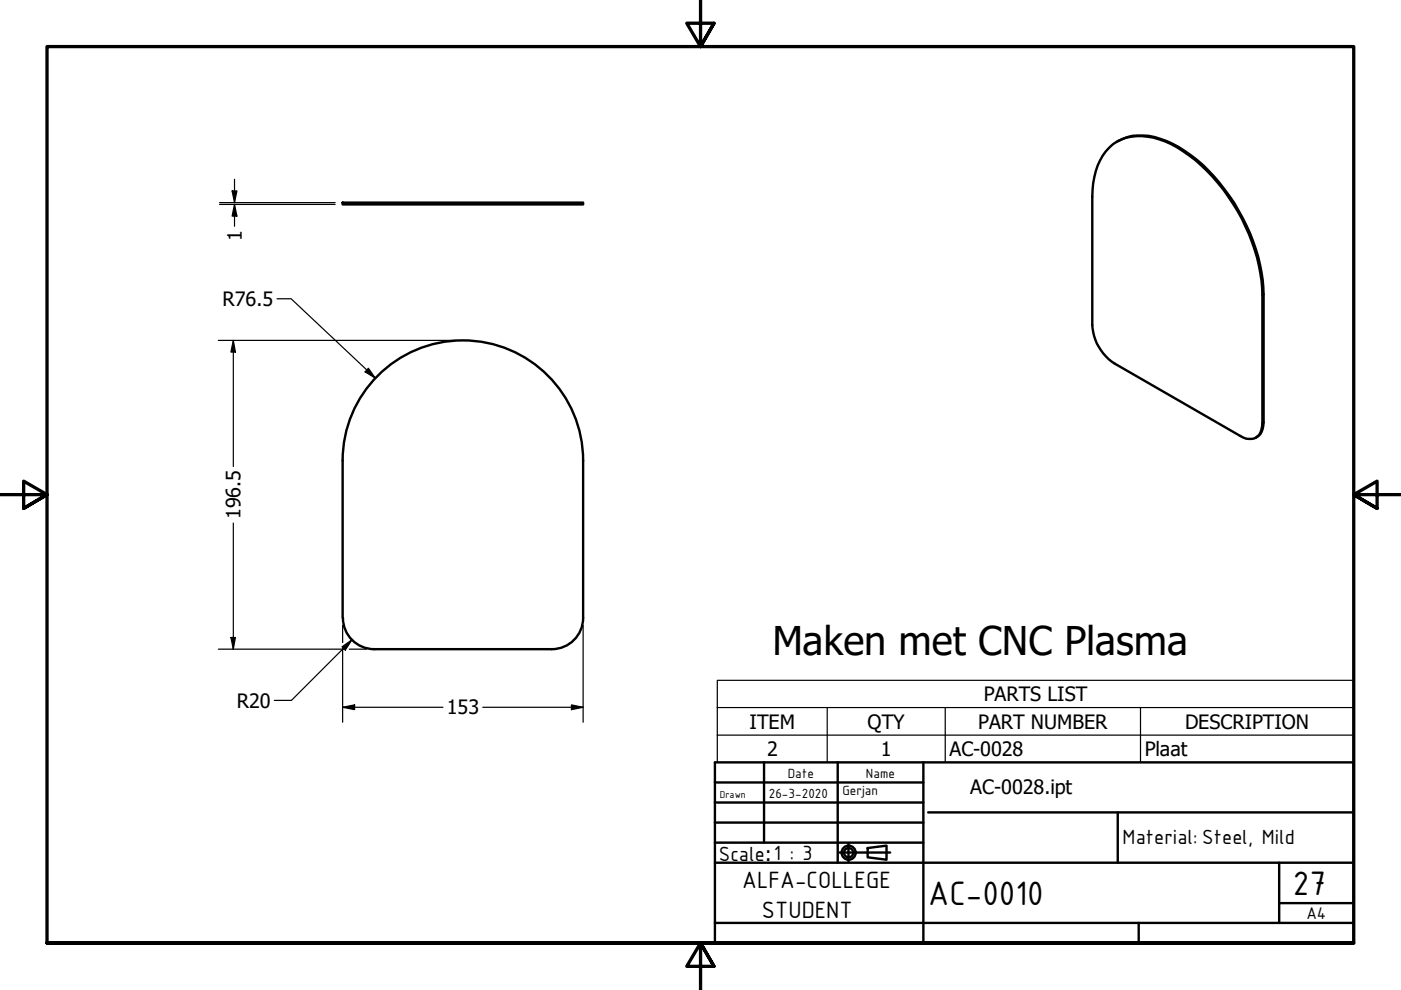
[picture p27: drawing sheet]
<svg xmlns="http://www.w3.org/2000/svg" width="297mm" height="210mm" viewBox="0 0 297 210" stroke-linecap="round" stroke-linejoin="round" font-family="sans-serif">
<defs><g id="words">
<text font-size="8.4" x="163.8" y="138.9">Maken met CNC Plasma</text>
<g font-size="7.7">
<text x="196.8" y="191.8">AC-0010</text>
<text x="274.1" y="189.7">27</text>
</g>
<g font-size="5.4">
<text x="157.4" y="188.4">ALFA-COLLEGE</text>
<text x="161.5" y="194.6">STUDENT</text>
</g>
<g font-size="4.7">
<text x="238" y="179">Material: Steel, Mild</text>
<text x="152.4" y="182.5">Scale</text>
</g>
<g font-size="4.2">
<text x="51.2" y="51.1" transform="rotate(-90 51.2 51.1)">1</text>
<text x="47.2" y="64.9">R76.5</text>
<text x="51" y="110.1" transform="rotate(-90 51 110.1)">196.5</text>
<text x="208.6" y="148.7">PARTS LIST</text>
<text x="50.2" y="150">R20</text>
<text x="94.7" y="151.5">153</text>
<text x="158.9" y="154.5">ITEM</text>
<text x="184" y="154.5">QTY</text>
<text x="207.4" y="154.5">PART NUMBER</text>
<text x="251.3" y="154.5">DESCRIPTION</text>
<text x="162.6" y="160.3">2</text>
<text x="186.8" y="160.3">1</text>
<text x="201.3" y="160.3">AC-0028</text>
<text x="242.7" y="160.4">Plaat</text>
<text x="205.7" y="168.4">AC-0028.ipt</text>
<text x="162.2" y="182.5">:1 : 3</text>
</g>
<text font-size="3.9" x="277" y="194.9">A4</text>
<g font-size="3">
<text x="167" y="164.9">Date</text>
<text x="183.6" y="164.9">Name</text>
<text x="163" y="169.1">26-3-2020</text>
<text x="178.6" y="168.6">Gerjan</text>
</g>
<text font-size="2.3" x="152.6" y="169.1">Drawn</text>
</g></defs>
<!-- layer: Visible (ANSI) -->
<path d="M235.2 31.3a10.2 10.2 0 0 1 10.6-1.7 29.2 29.2 0 0 1 12.5 9.2 39.7 39.7 0 0 1 9.4 23.7l-.1 27.9a2.65 2.65 0 0 1-4.1 2.3l-27.2-15.6a10.5 10.5 0 0 1-4.7-8.2v-27.2a14.7 14.7 0 0 1 3.6-10.4zM236.9 30a11.5 11.5 0 0 1 10.4-.1 31.5 31.5 0 0 1 13.4 11.7 39 39 0 0 1 7.2 20.8l-.1 27.9a2.79 2.79 0 0 1-1.5 2.5M72.6 43h51v.3h-51zM72.6 97.7a25.5 25.5 0 0 1 25.5-25.5 25.5 25.5 0 0 1 25.5 25.5M72.6 97.6v33.4M123.6 97.6v33.4M72.7 131a6.6 6.6 0 0 0 6.6 6.6M123.6 131a6.6 6.6 0 0 1-6.6 6.6h-37.7" fill="none" stroke="#000" stroke-width=".51"/>
<!-- layer: Visible Narrow (ANSI) -->
<path d="M267.9 62.4l-.2 .1M267.9 89.6l-.2 .2" fill="none" stroke="#000" stroke-width=".38"/>
<!-- layer: Symbol (ANSI) -->
<path d="M152.1 150v-5.8h134.9v5.8M152.1 150h134.9v5.9M152.1 150v11.6h134.9v-5.7M152.1 155.9h134.9M175.4 150v11.6M200.4 150v11.6M241.8 150v11.6" fill="none" stroke="#000" stroke-width=".25"/>
<!-- layer: Border (ISO) -->
<path d="M148.5 -.1v10l-2.9-5h5.8l-2.9 5 2.9-5M0 104.9h10l-5-2.9v5.8l5-2.9-5 2.9M297 104.9h-10l5-2.9v5.8l-5-2.9 5 2.9M10 199.9v-190h277v190h-277h277M151.4 204.9l-2.9-5 2.9 5h-5.8l2.9-5v10" fill="none" stroke="#000" stroke-width=".7"/>
<!-- layer: Title (ANSI) -->
<path d="M196.8 172.2h90.2M237 172.2v10.7" fill="none" stroke="#000" stroke-width=".51"/>
<!-- layer: Title (ISO) -->
<g fill="none" stroke="#000" stroke-width=".51">
<path d="M151.6 161.6h135.4v38.3h-135.4zM151.6 165.9h44.2M151.6 170.2h44.2M151.6 174.4h44.2M151.6 178.7h44.2M162 161.6v17.1M177.6 161.6v21.3M179.9 178.9v3.8M184 179.8l4-.5v3l-4-.5zM195.8 161.6v38.3M151.6 195.7h135.4M151.6 182.9h135.4"/>
<path d="M178 180.8h10.7M241.4 195.7v4.2M271.2 191.5h15.8M271.2 182.9v12.8"/>
<circle cx="179.9" cy="180.8" r="1.49"/>
<circle cx="179.9" cy="180.8" r=".98"/>
</g>
<!-- layer: Dimension (ANSI) -->
<g fill="none" stroke="#000" stroke-width=".25">
<path d="M49.7 38v5M46.5 43h24.6M46.5 43.3h24.6M49.2 40.5h1l-.5 2.5zM49.7 43.3l.5 2.5h-1zM49.7 43.3v4.7M46.3 72.2h50.3M49.5 72.2l.4 2.4h-.9zM49.5 72.2v26.7M58.7 63.3h3l17.9 16.9M78.1 78.1l1.5 2.1-2.2-1.4zM49.5 110.9v26.7"/>
<path d="M46.3 137.6h26.9M49 135.2h.9l-.4 2.4zM72.5 137.1l2.1-1.4-1.4 2.1zM72.6 132.6v3.6M72.6 137.1v16M74 137.6h3.7M74.6 135.7l-12.8 12.8h-3.6M123.6 132.6v20.5M72.6 150l2.6-.5v1zM72.6 150h21.3M102.4 150h21.2M121.2 149.5l2.4 .5-2.4 .5z"/>
</g>
<g fill="#000">
<path d="M49.2 40.5h1l-.5 2.5z" fill-rule="evenodd"/>
<path d="M49.7 43.3l.5 2.5h-1z" fill-rule="evenodd"/>
<path d="M49.5 72.2l.4 2.4h-.9z" fill-rule="evenodd"/>
<path d="M78.1 78.1l1.5 2.1-2.2-1.4z" fill-rule="evenodd"/>
<path d="M49 135.2h.9l-.4 2.4z" fill-rule="evenodd"/>
<path d="M72.5 137.1l2.1-1.4-1.4 2.1z" fill-rule="evenodd"/>
<path d="M72.6 150l2.6-.5v1z" fill-rule="evenodd"/>
<path d="M121.2 149.5l2.4 .5-2.4 .5z" fill-rule="evenodd"/>
</g>
<use href="#words"/>
</svg>
